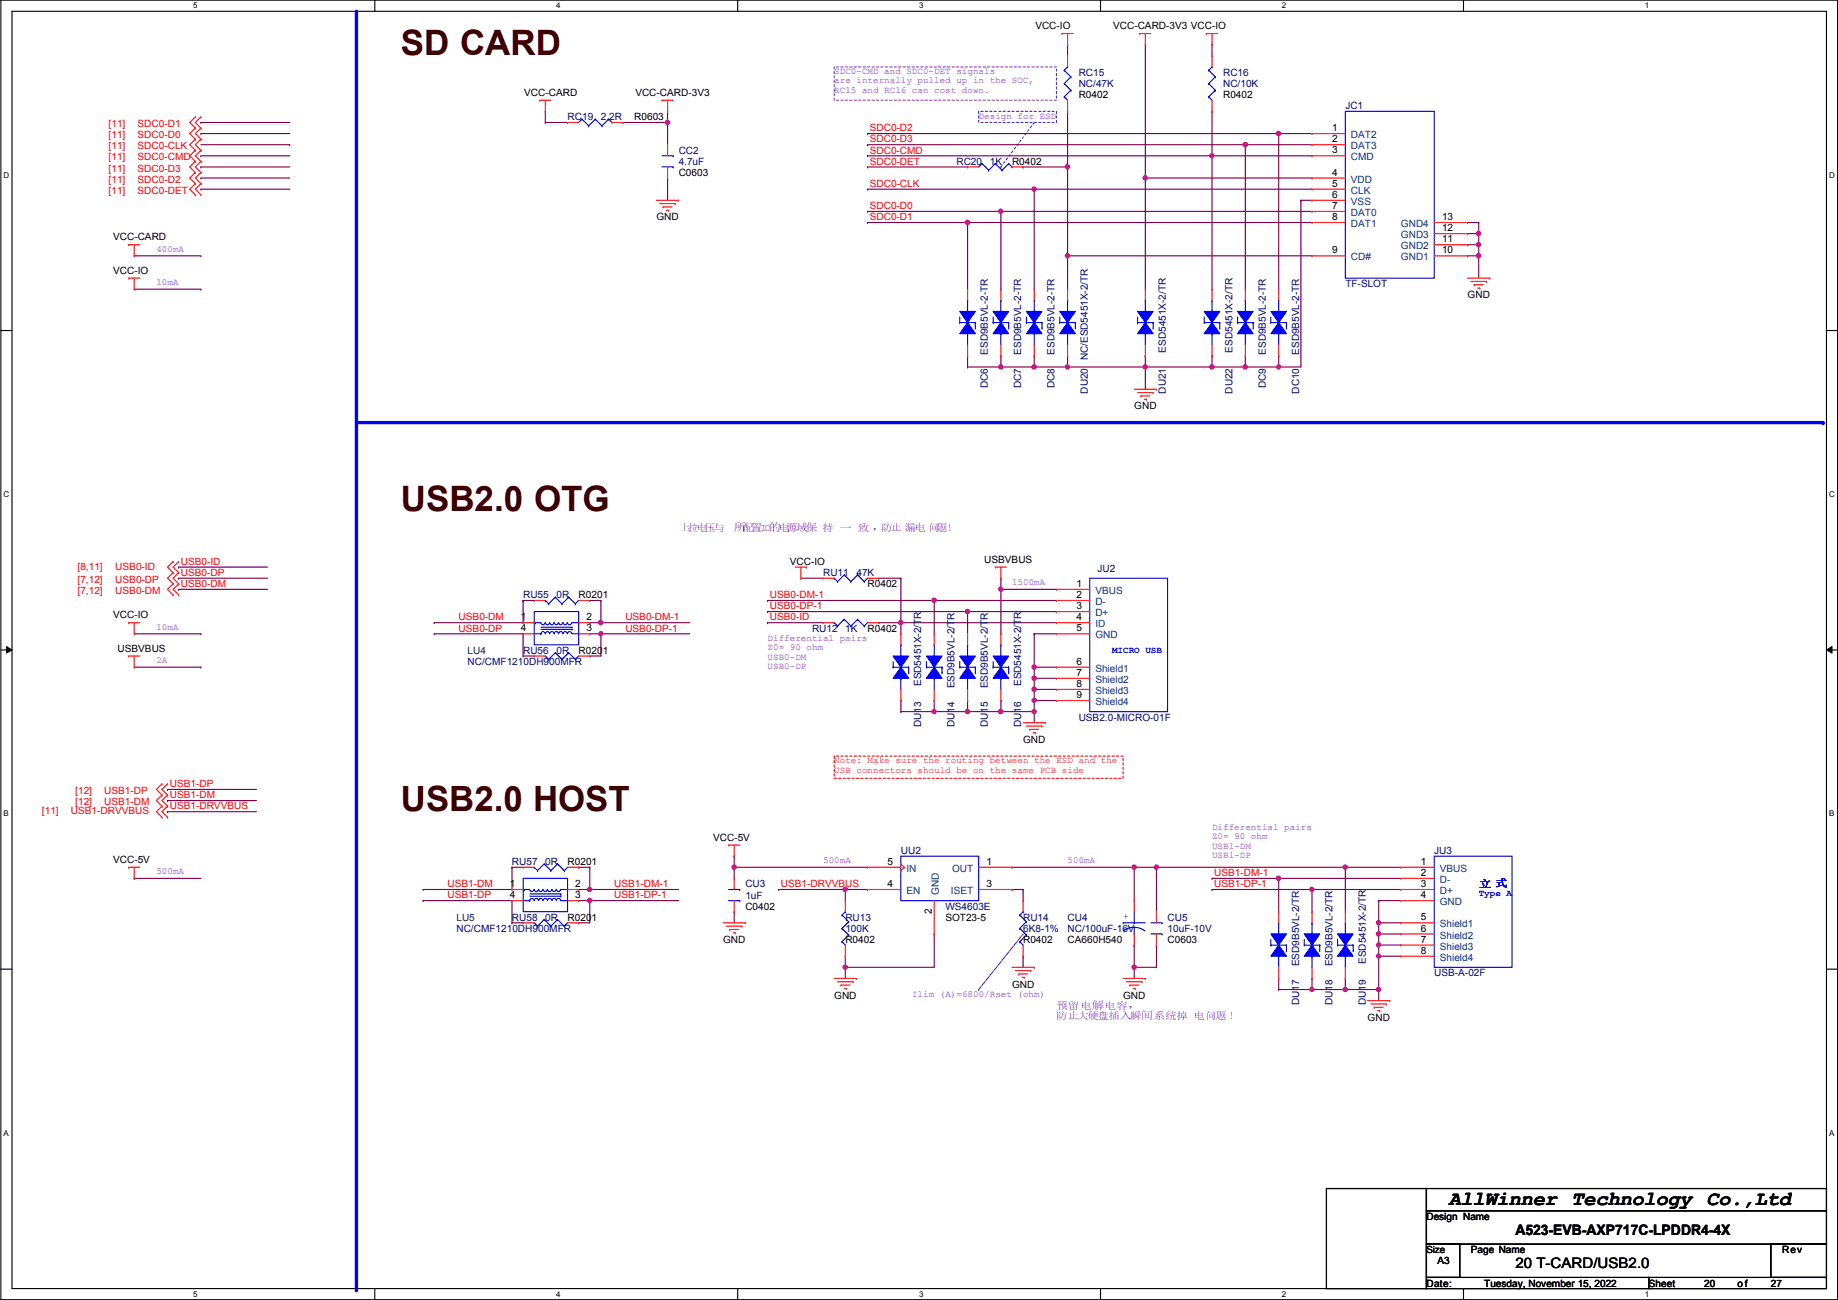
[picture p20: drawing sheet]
<svg xmlns="http://www.w3.org/2000/svg" width="420mm" height="297mm" viewBox="0 0 420 297" stroke-linecap="round" stroke-linejoin="round" font-family="sans-serif">
<defs><g id="words">
<g font-size="8" fill="#400000">
<text x="91.6" y="12.6">SD CARD</text>
<text x="91.6" y="116.7">USB2.0 OTG</text>
<text x="91.6" y="185.2">USB2.0 HOST</text>
</g>
<text font-size="4.6" x="331.2" y="275.4">AllWinner Technology Co.,Ltd</text>
<g font-size="3.3">
<text x="346.4" y="282.3">A523-EVB-AXP717C-LPDDR4-4X</text>
<text x="346.4" y="289.8">20 T-CARD/USB2.0</text>
</g>
<g font-size="2.3">
<text x="236.7" y="6.7">VCC-IO</text>
<text x="254.5" y="6.7">VCC-CARD-3V3 VCC-IO</text>
<text x="119.8" y="21.9">VCC-CARD</text>
<text x="145.2" y="21.9">VCC-CARD-3V3</text>
<text x="246.6" y="22.4">R0402</text>
<text x="279.6" y="22.4">R0402</text>
<text x="145" y="27.5">R0603</text>
<text x="304.5" y="30">1</text>
<text x="304.5" y="32.5">2</text>
<text x="304.5" y="35.1">3</text>
<text x="155.1" y="40.2">C0603</text>
<text x="231.3" y="37.7">R0402</text>
<text x="304.5" y="40.1">4</text>
<text x="304.5" y="42.7">5</text>
<text x="304.5" y="45.2">6</text>
<text x="304.5" y="47.8">7</text>
<text x="150.1" y="50.4">GND</text>
<text x="304.5" y="50.3">8</text>
<text x="329.6" y="52.8">12</text>
<text x="329.6" y="50.3">13</text>
<text x="25.9" y="54.9">VCC-CARD</text>
<text x="304.5" y="57.9">9</text>
<text x="329.6" y="57.9">10</text>
<text x="329.6" y="55.4">11</text>
<text x="25.9" y="62.6">VCC-IO</text>
<text x="335.5" y="68.2">GND</text>
<text x="259.3" y="93.6">GND</text>
<text x="180.5" y="129.1">VCC-IO</text>
<text x="225" y="128.6">USBVBUS</text>
<text x="132.3" y="136.7">R0201</text>
<text x="198.3" y="134.2">R0402</text>
<text x="246.1" y="134.1">1</text>
<text x="246.1" y="136.7">2</text>
<text x="25.9" y="141.3">VCC-IO</text>
<text x="119.1" y="141.7">1</text>
<text x="134.1" y="141.7">2</text>
<text x="246.1" y="139.2">3</text>
<text x="246.1" y="141.7">4</text>
<text x="26.9" y="148.9">USBVBUS</text>
<text x="119.1" y="144.3">4</text>
<text x="132.3" y="149.4">R0201</text>
<text x="134.1" y="144.3">3</text>
<text x="198.3" y="144.4">R0402</text>
<text x="246.1" y="144.3">5</text>
<text x="246.1" y="151.9">6</text>
<text x="246.1" y="154.4">7</text>
<text x="246.1" y="157">8</text>
<text x="246.1" y="159.5">9</text>
<text x="233.9" y="169.8">GND</text>
<text x="25.9" y="197.2">VCC-5V</text>
<text x="129.7" y="197.7">R0201</text>
<text x="163" y="192.1">VCC-5V</text>
<text x="202.9" y="197.6">5</text>
<text x="225.5" y="197.6">1</text>
<text x="324.8" y="197.6">1</text>
<text x="116.5" y="202.7">1</text>
<text x="131.5" y="202.7">2</text>
<text x="202.9" y="202.7">4</text>
<text x="225.5" y="202.7">3</text>
<text x="324.8" y="200.2">2</text>
<text x="324.8" y="202.7">3</text>
<text x="116.5" y="205.2">4</text>
<text x="131.5" y="205.2">3</text>
<text x="170.4" y="207.9">C0402</text>
<text x="213" y="208.8" transform="rotate(-90 213 208.8)">2</text>
<text x="324.8" y="205.2">4</text>
<text x="129.7" y="210.4">R0201</text>
<text x="165.3" y="215.5">GND</text>
<text x="193.2" y="215.5">R0402</text>
<text x="216.1" y="210.4">SOT23-5</text>
<text x="233.9" y="215.5">R0402</text>
<text x="244" y="215.5">CA660H540</text>
<text x="266.9" y="215.5">C0603</text>
<text x="324.8" y="210.3">5</text>
<text x="324.8" y="212.9">6</text>
<text x="324.8" y="215.4">7</text>
<text x="324.8" y="217.9">8</text>
<text x="231.3" y="225.6">GND</text>
<text x="190.7" y="228.2">GND</text>
<text x="256.7" y="228.2">GND</text>
<text x="312.6" y="233.3">GND</text>
<text x="326.1" y="278.7">Design Name</text>
<text x="336.2" y="286.3">Page Name</text>
<text x="407.4" y="286.3">Rev</text>
<text x="326.1" y="294">Date:</text>
<text x="328.6" y="288.9">A3</text>
<text x="339.3" y="294">Tuesday, November 15, 2022</text>
<text x="376.9" y="294">Sheet</text>
<text x="389.6" y="294">20</text>
<text x="397.2" y="294">of</text>
<text x="404.8" y="294">27</text>
</g>
<g font-size="2.3" fill="#000080">
<text x="246.6" y="17.4">RC15</text>
<text x="279.6" y="17.4">RC16</text>
<text x="246.6" y="19.9">NC/47K</text>
<text x="279.6" y="19.9">NC/10K</text>
<text x="129.7" y="27.5">RC19</text>
<text x="137.4" y="27.5">2.2R</text>
<text x="307.5" y="25">JC1</text>
<text x="155.1" y="35.1">CC2</text>
<text x="155.1" y="37.7">4.7uF</text>
<text x="218.6" y="37.7">RC20</text>
<text x="226.3" y="37.7">1K</text>
<text x="307.5" y="65.6">TF-SLOT</text>
<text x="225.8" y="81.1" transform="rotate(-90 225.8 81.1)">ESD9B5VL-2-TR</text>
<text x="233.5" y="81.1" transform="rotate(-90 233.5 81.1)">ESD9B5VL-2-TR</text>
<text x="241.1" y="81.1" transform="rotate(-90 241.1 81.1)">ESD9B5VL-2-TR</text>
<text x="248.7" y="82.3" transform="rotate(-90 248.7 82.3)">NC/ESD5451X-2/TR</text>
<text x="266.5" y="80.6" transform="rotate(-90 266.5 80.6)">ESD5451X-2/TR</text>
<text x="281.7" y="80.6" transform="rotate(-90 281.7 80.6)">ESD5451X-2/TR</text>
<text x="289.3" y="81.1" transform="rotate(-90 289.3 81.1)">ESD9B5VL-2-TR</text>
<text x="297" y="81.1" transform="rotate(-90 297 81.1)">ESD9B5VL-2-TR</text>
<text x="225.8" y="88.7" transform="rotate(-90 225.8 88.7)">DC6</text>
<text x="233.5" y="88.7" transform="rotate(-90 233.5 88.7)">DC7</text>
<text x="241.1" y="88.7" transform="rotate(-90 241.1 88.7)">DC8</text>
<text x="248.7" y="90" transform="rotate(-90 248.7 90)">DU20</text>
<text x="266.5" y="90" transform="rotate(-90 266.5 90)">DU21</text>
<text x="281.7" y="90" transform="rotate(-90 281.7 90)">DU22</text>
<text x="289.3" y="88.7" transform="rotate(-90 289.3 88.7)">DC9</text>
<text x="297" y="90" transform="rotate(-90 297 90)">DC10</text>
<text x="188.2" y="131.7">RU11</text>
<text x="195.8" y="131.7">47K</text>
<text x="250.9" y="130.6">JU2</text>
<text x="119.6" y="136.7">RU55</text>
<text x="127.2" y="136.7">0R</text>
<text x="119.6" y="149.4">RU56</text>
<text x="127.2" y="149.4">0R</text>
<text x="185.6" y="144.4">RU12</text>
<text x="193.2" y="144.4">1K</text>
<text x="106.9" y="152">NC/CMF1210DH900MFR</text>
<text x="210.6" y="156.8" transform="rotate(-90 210.6 156.8)">ESD5451X-2/TR</text>
<text x="218.2" y="157.3" transform="rotate(-90 218.2 157.3)">ESD9B5VL-2/TR</text>
<text x="225.8" y="157.3" transform="rotate(-90 225.8 157.3)">ESD9B5VL-2/TR</text>
<text x="233.5" y="156.8" transform="rotate(-90 233.5 156.8)">ESD5451X-2/TR</text>
<text x="210.6" y="166.2" transform="rotate(-90 210.6 166.2)">DU13</text>
<text x="218.2" y="166.2" transform="rotate(-90 218.2 166.2)">DU14</text>
<text x="225.8" y="166.2" transform="rotate(-90 225.8 166.2)">DU15</text>
<text x="233.5" y="166.2" transform="rotate(-90 233.5 166.2)">DU16</text>
<text x="246.6" y="164.7">USB2.0-MICRO-01F</text>
<text x="117" y="197.7">RU57</text>
<text x="124.7" y="197.7">0R</text>
<text x="205.9" y="195.2">UU2</text>
<text x="327.9" y="195.2">JU3</text>
<text x="170.4" y="202.8">CU3</text>
<text x="170.4" y="205.3">1uF</text>
<text x="216.1" y="207.9">WS4603E</text>
<text x="104.3" y="212.9">NC/CMF1210DH900MFR</text>
<text x="117" y="210.4">RU58</text>
<text x="124.7" y="210.4">0R</text>
<text x="193.2" y="210.4">RU13</text>
<text x="193.2" y="212.9">100K</text>
<text x="233.9" y="210.4">RU14</text>
<text x="233.9" y="212.9">6K8-1%</text>
<text x="244" y="210.4">CU4</text>
<text x="244" y="212.9">NC/100uF-16V</text>
<text x="266.9" y="210.4">CU5</text>
<text x="266.9" y="212.9">10uF-10V</text>
<text x="297" y="220.8" transform="rotate(-90 297 220.8)">ESD9B5VL-2/TR</text>
<text x="304.6" y="220.8" transform="rotate(-90 304.6 220.8)">ESD9B5VL-2/TR</text>
<text x="312.2" y="220.3" transform="rotate(-90 312.2 220.3)">ESD5451X-2/TR</text>
<text x="327.9" y="223.1">USB-A-02F</text>
<text x="297" y="229.7" transform="rotate(-90 297 229.7)">DU17</text>
<text x="304.6" y="229.7" transform="rotate(-90 304.6 229.7)">DU18</text>
<text x="312.2" y="229.7" transform="rotate(-90 312.2 229.7)">DU19</text>
</g>
<g font-size="2.3" fill="#f00">
<text x="24.8" y="29">[11]</text>
<text x="31.4" y="29">SDC0-D1</text>
<text x="24.8" y="34.1">[11]</text>
<text x="24.8" y="31.6">[11]</text>
<text x="31.4" y="34.1">SDC0-CLK</text>
<text x="31.4" y="31.6">SDC0-D0</text>
<text x="198.8" y="32.6">SDC0-D3</text>
<text x="198.8" y="35.1">SDC0-CMD</text>
<text x="198.8" y="30">SDC0-D2</text>
<text x="24.8" y="36.7">[11]</text>
<text x="24.8" y="41.7">[11]</text>
<text x="24.8" y="39.2">[11]</text>
<text x="31.4" y="36.7">SDC0-CMD</text>
<text x="31.4" y="41.7">SDC0-D2</text>
<text x="31.4" y="39.2">SDC0-D3</text>
<text x="198.8" y="37.6">SDC0-DET</text>
<text x="24.8" y="44.3">[11]</text>
<text x="31.4" y="44.3">SDC0-DET</text>
<text x="198.8" y="42.7">SDC0-CLK</text>
<text x="198.8" y="47.8">SDC0-D0</text>
<text x="198.8" y="50.3">SDC0-D1</text>
<text x="17.7" y="130.1">[8,11]</text>
<text x="26.4" y="130.1">USB0-ID</text>
<text x="41.3" y="131.6">USB0-DP</text>
<text x="41.3" y="129.1">USB0-ID</text>
<text x="17.7" y="135.7">[7,12]</text>
<text x="17.7" y="133.2">[7,12]</text>
<text x="26.4" y="135.7">USB0-DM</text>
<text x="26.4" y="133.2">USB0-DP</text>
<text x="41.3" y="134.2">USB0-DM</text>
<text x="176" y="136.7">USB0-DM-1</text>
<text x="104.8" y="141.8">USB0-DM</text>
<text x="142.9" y="141.8">USB0-DM-1</text>
<text x="176" y="139.2">USB0-DP-1</text>
<text x="176" y="141.8">USB0-ID</text>
<text x="104.8" y="144.3">USB0-DP</text>
<text x="142.9" y="144.3">USB0-DP-1</text>
<text x="38.8" y="179.9">USB1-DP</text>
<text x="17.2" y="184">[12]</text>
<text x="17.2" y="181.4">[12]</text>
<text x="23.8" y="184">USB1-DM</text>
<text x="23.8" y="181.4">USB1-DP</text>
<text x="38.8" y="182.4">USB1-DM</text>
<text x="38.8" y="185">USB1-DRVVBUS</text>
<text x="9.6" y="186">[11]</text>
<text x="16.2" y="186">USB1-DRVVBUS</text>
<text x="102.3" y="202.7">USB1-DM</text>
<text x="140.4" y="202.7">USB1-DM-1</text>
<text x="178.5" y="202.7">USB1-DRVVBUS</text>
<text x="277.6" y="200.2">USB1-DM-1</text>
<text x="277.6" y="202.7">USB1-DP-1</text>
<text x="102.3" y="205.3">USB1-DP</text>
<text x="140.4" y="205.3">USB1-DP-1</text>
</g>
<g font-size="2.3" fill="#004080">
<text x="308.8" y="34.1">DAT3</text>
<text x="308.8" y="31.6">DAT2</text>
<text x="308.8" y="36.7">CMD</text>
<text x="308.8" y="41.7">VDD</text>
<text x="308.8" y="44.3">CLK</text>
<text x="308.8" y="46.8">VSS</text>
<text x="308.8" y="49.4">DAT0</text>
<text x="308.8" y="51.9">DAT1</text>
<text x="320.2" y="51.9">GND4</text>
<text x="308.8" y="59.5">CD#</text>
<text x="320.2" y="59.5">GND1</text>
<text x="320.2" y="57">GND2</text>
<text x="320.2" y="54.4">GND3</text>
<text x="250.4" y="135.7">VBUS</text>
<text x="250.4" y="138.3">D-</text>
<text x="250.4" y="140.8">D+</text>
<text x="250.4" y="143.3">ID</text>
<text x="250.4" y="145.9">GND</text>
<text x="250.4" y="153.5">Shield1</text>
<text x="250.4" y="156">Shield2</text>
<text x="250.4" y="158.6">Shield3</text>
<text x="250.4" y="161.1">Shield4</text>
<text x="207.2" y="199.2">IN</text>
<text x="217.6" y="199.2">OUT</text>
<text x="329.1" y="199.2">VBUS</text>
<text x="329.1" y="201.8">D-</text>
<text x="207.2" y="204.3">EN</text>
<text x="214.6" y="204.5" transform="rotate(-90 214.6 204.5)">GND</text>
<text x="217.4" y="204.3">ISET</text>
<text x="329.1" y="204.3">D+</text>
<text x="329.1" y="206.8">GND</text>
<text x="329.1" y="211.9">Shield1</text>
<text x="329.1" y="214.5">Shield2</text>
<text x="329.1" y="217">Shield3</text>
<text x="329.1" y="219.5">Shield4</text>
</g>
<g font-size="2.3" fill="#8000ff">
<text x="155.1" y="121.3">上上预上上</text>
<text x="167.7" y="121.3">上上上IO选预的的的 的 的 的 ，防防 防预 防防！</text>
<text x="241.5" y="230.5">预预预预预预，</text>
<text x="241.5" y="232.8">防防防防防防防防防防防防 预防防！</text>
</g>
<g font-size="2.3" fill="#004040">
<text x="106.9" y="149.4">LU4</text>
<text x="104.3" y="210.4">LU5</text>
</g>
<text font-size="2.3" fill="#00f" x="338" y="202.6">立 立</text>
<text font-size="2.2" x="326.1" y="286.3">Size</text>
<g font-size="2.1" fill="#8000ff">
<text x="190.7" y="16.9">SDC0-CMD and SDC0-DET signals</text>
<text x="190.7" y="19">are internally pulled up in the SOC,</text>
<text x="190.7" y="21.2">RC15 and RC16 can cost down.</text>
<text x="223.7" y="27.1">Design for ESD</text>
<text x="35.8" y="57.6">400mA</text>
<text x="35.8" y="65.2">10mA</text>
<text x="231.3" y="133.8">1500mA</text>
<text x="35.8" y="143.9">10mA</text>
<text x="175.5" y="146.5">Differential pairs</text>
<text x="175.5" y="148.6">Z0= 90 ohm</text>
<text x="35.8" y="151.6">2A</text>
<text x="175.5" y="150.7">USB0-DM</text>
<text x="175.5" y="152.8">USB0-DP</text>
<text x="277.1" y="189.7">Differential pairs</text>
<text x="277.1" y="191.8">Z0= 90 ohm</text>
<text x="188.2" y="197.3">500mA</text>
<text x="244" y="197.3">500mA</text>
<text x="277.1" y="193.9">USB1-DM</text>
<text x="277.1" y="196">USB1-DP</text>
<text x="35.8" y="199.8">500mA</text>
<text x="208.5" y="227.8">Ilim (A)=6800/Rset (ohm)</text>
</g>
<g font-size="2.1" fill="#00f">
<text x="254.2" y="149.1">MICRO USB</text>
<text x="256.7" y="210">+</text>
<text x="338" y="204.7">Type A</text>
</g>
<g font-size="2.1" fill="#f00">
<text x="190.7" y="174.4">Note: Make sure the routing between the ESD and the</text>
<text x="190.7" y="176.5">USB connectors should be on the same PCB side</text>
</g>
<g font-size="1.8">
<text x="44.2" y="1.9">5</text>
<text x="127.1" y="1.9">4</text>
<text x="210.1" y="1.9">3</text>
<text x="293" y="1.9">2</text>
<text x="376" y="1.9">1</text>
<text x=".8" y="40.6">D</text>
<text x="418.2" y="40.6">D</text>
<text x=".8" y="113.6">C</text>
<text x="418.2" y="113.6">C</text>
<text x=".8" y="186.6">B</text>
<text x="418.2" y="186.6">B</text>
<text x=".8" y="259.5">A</text>
<text x="418.2" y="259.5">A</text>
<text x="44.2" y="296.3">5</text>
<text x="127.1" y="296.3">4</text>
<text x="210.1" y="296.3">3</text>
<text x="293" y="296.3">2</text>
<text x="376" y="296.3">1</text>
</g>
</g></defs>
<path d="M.2 0h419.9v297h-419.9zM2.7 2.6h414.8v291.8h-414.8z" fill="none" stroke="#000" stroke-width=".25"/>
<g fill="#fff">
<path d="M44.2 .3h1v2h-1z"/>
<path d="M44.2 294.7h1v2h-1z"/>
</g>
<path d="M85.7 0v2.6M85.7 294.4v2.6" fill="none" stroke="#000" stroke-width=".25"/>
<g fill="#fff">
<path d="M127.1 .3h1v2h-1z"/>
<path d="M127.1 294.7h1v2h-1z"/>
</g>
<path d="M168.6 0v2.6M168.6 294.4v2.6" fill="none" stroke="#000" stroke-width=".25"/>
<g fill="#fff">
<path d="M210.1 .3h1v2h-1z"/>
<path d="M210.1 294.7h1v2h-1z"/>
</g>
<path d="M251.6 0v2.6M251.6 294.4v2.6" fill="none" stroke="#000" stroke-width=".25"/>
<g fill="#fff">
<path d="M293 .3h1v2h-1z"/>
<path d="M293 294.7h1v2h-1z"/>
</g>
<path d="M334.5 0v2.6M334.5 294.4v2.6" fill="none" stroke="#000" stroke-width=".25"/>
<g fill="#fff">
<path d="M376 .3h1v2h-1z"/>
<path d="M376 294.7h1v2h-1z"/>
<path d="M.8 39h1.3v2h-1.3z"/>
<path d="M418.2 39h1.2v2h-1.2z"/>
<path d="M.8 112h1.3v2h-1.3z"/>
<path d="M418.2 112h1.2v2h-1.2z"/>
</g>
<path d="M.2 75.5h2.5M417.5 75.5h2.6" fill="none" stroke="#000" stroke-width=".25"/>
<g fill="#fff">
<path d="M.8 185h1.2v1.9h-1.2z"/>
<path d="M418.2 185h1.1v1.9h-1.1z"/>
</g>
<path d="M.2 148.5h2.5M417.5 148.5h2.6" fill="none" stroke="#000" stroke-width=".25"/>
<path d="M1.5 147.7l1.2 .8-1.2 .7zM417.5 148.5l1.3-.8v1.5z" fill="#000"/>
<path d="M1.5 147.7l1.2 .8-1.2 .7zM417.5 148.5l1.3-.8v1.5z" fill="none" stroke="#000" stroke-width=".23"/>
<g fill="#fff">
<path d="M.8 257.9h1.2v2h-1.2z"/>
<path d="M418.2 257.9h1.1v2h-1.1z"/>
</g>
<path d="M.2 221.4h2.5M417.5 221.4h2.6" fill="none" stroke="#000" stroke-width=".25"/>
<path d="M81.5 2.6v292.1" fill="none" stroke="#00f" stroke-width=".76"/>
<circle cx="81.5" cy="294.7" r=".38" fill="#00f"/>
<path d="M81.5 96.6h335.3" fill="none" stroke="#00f" stroke-width=".76"/>
<circle cx="416.8" cy="96.6" r=".38" fill="#00f"/>
<path d="M233.9 213.4l-10.2 12.7M223.7 226.1h.1" fill="none" stroke="#8000ff" stroke-width=".25"/>
<path d="M190.7 172.8h66v5h-66z" fill="none" stroke="#f00" stroke-width=".25" stroke-dasharray=".5 .5"/>
<path d="M190.7 15.3h50.8v7.6h-50.8zM223.7 25.4h17.8v2.6h-17.8zM228.8 38.1h.1M236.4 28l-7.6 10.1" fill="none" stroke="#8000ff" stroke-width=".25" stroke-dasharray=".5 .5"/>
<g fill="none" stroke="#800040" stroke-width=".25">
<path d="M45.9 35.6h.1M45.9 28h.1M45.9 38.1h.1M45.9 30.5h.1M45.9 33.1h20.3M45.9 35.6h20.3M45.9 28h20.3M45.9 38.1h20.3M45.9 30.5h20.3M66.2 33.1h.1M30.7 58.5h15.2M45.9 40.7h.1"/>
<path d="M45.9 43.2h.1M45.9 58.5h.1M45.9 40.7h20.3M45.9 43.2h20.3M30.7 66.1h15.2M45.9 66.1h.1M40.8 134.7h.1M40.8 132.1h.1M40.8 129.6h.1M40.8 134.7h20.4M40.8 132.1h20.4M40.8 129.6h20.4"/>
<path d="M236.4 144.8h.1M236.4 144.8v7.6M38.3 182.9h.1M38.3 180.4h.1M38.3 182.9h20.3M38.3 180.4h20.3M259.3 198.2h.1M259.3 198.2v7.6M259.3 198.2h5.1M167.8 208.3h.1M167.8 208.3v2.6M259.3 215.9h.1"/>
<path d="M259.3 215.9v5.1"/>
</g>
<circle cx="236.4" cy="152.4" r=".49" fill="#f0f"/>
<circle cx="236.4" cy="152.4" r=".49" fill="none" stroke="#f0f" stroke-width=".25"/>
<path d="M236.4 157.5h.1M236.4 157.5h5.1" fill="none" stroke="#800040" stroke-width=".25"/>
<circle cx="236.4" cy="157.5" r=".49" fill="#f0f"/>
<circle cx="236.4" cy="157.5" r=".49" fill="none" stroke="#f0f" stroke-width=".25"/>
<path d="M236.4 155h.1M236.4 155v2.5M236.4 155h5.1" fill="none" stroke="#800040" stroke-width=".25"/>
<circle cx="236.4" cy="155" r=".49" fill="#f0f"/>
<circle cx="236.4" cy="155" r=".49" fill="none" stroke="#f0f" stroke-width=".25"/>
<path d="M236.4 152.4h.1M236.4 144.8h.1M236.4 152.4v2.6M236.4 152.4h5.1M236.4 144.8h5.1M236.4 162.6h.1M236.4 162.6v2.5" fill="none" stroke="#800040" stroke-width=".25"/>
<circle cx="236.4" cy="162.6" r=".49" fill="#f0f"/>
<circle cx="236.4" cy="162.6" r=".49" fill="none" stroke="#f0f" stroke-width=".25"/>
<path d="M228.8 162.6h.1M228.8 162.6h7.6" fill="none" stroke="#800040" stroke-width=".25"/>
<circle cx="228.8" cy="162.6" r=".49" fill="#f0f"/>
<circle cx="228.8" cy="162.6" r=".49" fill="none" stroke="#f0f" stroke-width=".25"/>
<path d="M228.8 134.7h.1M228.8 134.7v10.1M228.8 134.7h12.7M228.8 160.1h.1M228.8 160.1v2.5M236.4 160.1h.1M236.4 160.1v2.5M236.4 160.1h5.1" fill="none" stroke="#800040" stroke-width=".25"/>
<circle cx="236.4" cy="160" r=".49" fill="#f0f"/>
<circle cx="236.4" cy="160" r=".49" fill="none" stroke="#f0f" stroke-width=".25"/>
<path d="M213.6 137.2h.1M213.6 137.2v7.6M213.6 137.2h27.9M205.9 142.3h.1M205.9 142.3v2.5M205.9 142.3h35.6M236.4 157.5h.1M236.4 157.5v2.6M221.2 160.1h.1M221.2 160.1v2.5" fill="none" stroke="#800040" stroke-width=".25"/>
<circle cx="205.9" cy="142.3" r=".49" fill="#f0f"/>
<circle cx="205.9" cy="142.3" r=".49" fill="none" stroke="#f0f" stroke-width=".25"/>
<path d="M221.2 139.7h.1M221.2 139.7v5.1M221.2 139.7h20.3M205.9 160.1h.1M205.9 160.1v2.5M213.6 162.6h.1M213.6 160.1h.1M213.6 162.6h15.2M213.6 160.1v2.5M221.2 162.6h.1" fill="none" stroke="#800040" stroke-width=".25"/>
<circle cx="221.2" cy="162.6" r=".49" fill="#f0f"/>
<circle cx="221.2" cy="162.6" r=".49" fill="none" stroke="#f0f" stroke-width=".25"/>
<path d="M175.5 137.2h.1M175.5 137.2h38.1" fill="none" stroke="#800040" stroke-width=".25"/>
<circle cx="213.5" cy="137.2" r=".49" fill="#f0f"/>
<circle cx="213.5" cy="137.2" r=".49" fill="none" stroke="#f0f" stroke-width=".25"/>
<path d="M205.9 162.6h.1M205.9 162.6h7.7" fill="none" stroke="#800040" stroke-width=".25"/>
<circle cx="213.5" cy="162.6" r=".49" fill="#f0f"/>
<circle cx="213.5" cy="162.6" r=".49" fill="none" stroke="#f0f" stroke-width=".25"/>
<path d="M175.5 139.7h.1M175.5 139.7h45.7M200.9 142.3h.1M200.9 142.3h5" fill="none" stroke="#800040" stroke-width=".25"/>
<circle cx="221.2" cy="139.7" r=".49" fill="#f0f"/>
<circle cx="221.2" cy="139.7" r=".49" fill="none" stroke="#f0f" stroke-width=".25"/>
<path d="M228.8 132.1h.1M228.8 132.1v2.6M175.5 142.3h.1M175.5 142.3h12.7" fill="none" stroke="#800040" stroke-width=".25"/>
<circle cx="228.8" cy="134.6" r=".49" fill="#f0f"/>
<circle cx="228.8" cy="134.6" r=".49" fill="none" stroke="#f0f" stroke-width=".25"/>
<path d="M183.1 132.1h.1M183.1 132.1h5.1M200.9 132.1h.1M200.9 132.1h5M205.9 132.1h.1M205.9 132.1v10.2M167.8 198.2h.1M167.8 198.2h30.5M193.2 203.2h.1M193.2 203.2v2.6M193.2 203.2h5.1" fill="none" stroke="#800040" stroke-width=".25"/>
<circle cx="167.8" cy="198.1" r=".49" fill="#f0f"/>
<circle cx="167.8" cy="198.1" r=".49" fill="none" stroke="#f0f" stroke-width=".25"/>
<path d="M167.8 198.2h.1M167.8 198.2v2.5M178 203.2h.1M178 203.2h15.2" fill="none" stroke="#800040" stroke-width=".25"/>
<circle cx="193.2" cy="203.2" r=".49" fill="#f0f"/>
<circle cx="193.2" cy="203.2" r=".49" fill="none" stroke="#f0f" stroke-width=".25"/>
<path d="M193.2 218.5h.1M193.2 218.5v2.5M193.2 221h.1M193.2 221h20.4" fill="none" stroke="#800040" stroke-width=".25"/>
<circle cx="193.2" cy="221" r=".49" fill="#f0f"/>
<circle cx="193.2" cy="221" r=".49" fill="none" stroke="#f0f" stroke-width=".25"/>
<path d="M167.8 195.6h.1M167.8 195.6v2.6M213.6 213.4h.1M213.6 213.4v7.6M315.2 210.9h.1M315.2 210.9h5M193.2 221h.1M193.2 221v2.6" fill="none" stroke="#800040" stroke-width=".25"/>
<circle cx="315.1" cy="210.8" r=".49" fill="#f0f"/>
<circle cx="315.1" cy="210.8" r=".49" fill="none" stroke="#f0f" stroke-width=".25"/>
<path d="M315.2 215.9h.1M315.2 215.9h5" fill="none" stroke="#800040" stroke-width=".25"/>
<circle cx="315.1" cy="215.9" r=".49" fill="#f0f"/>
<circle cx="315.1" cy="215.9" r=".49" fill="none" stroke="#f0f" stroke-width=".25"/>
<path d="M315.2 213.4h.1M315.2 213.4v2.5M315.2 213.4h5" fill="none" stroke="#800040" stroke-width=".25"/>
<circle cx="315.1" cy="213.4" r=".49" fill="#f0f"/>
<circle cx="315.1" cy="213.4" r=".49" fill="none" stroke="#f0f" stroke-width=".25"/>
<path d="M315.2 210.9h.1M315.2 210.9v2.5M307.5 223.6h.1M307.5 223.6v2.5" fill="none" stroke="#800040" stroke-width=".25"/>
<circle cx="307.5" cy="226.1" r=".49" fill="#f0f"/>
<circle cx="307.5" cy="226.1" r=".49" fill="none" stroke="#f0f" stroke-width=".25"/>
<path d="M307.5 198.2h.1M307.5 198.2v10.1M307.5 198.2h12.7" fill="none" stroke="#800040" stroke-width=".25"/>
<circle cx="307.5" cy="198.1" r=".49" fill="#f0f"/>
<circle cx="307.5" cy="198.1" r=".49" fill="none" stroke="#f0f" stroke-width=".25"/>
<path d="M315.2 205.8h.1M315.2 218.5h.1M315.2 205.8h5M315.2 205.8v5.1M315.2 218.5v7.6" fill="none" stroke="#800040" stroke-width=".25"/>
<circle cx="315.1" cy="226.1" r=".49" fill="#f0f"/>
<circle cx="315.1" cy="226.1" r=".49" fill="none" stroke="#f0f" stroke-width=".25"/>
<circle cx="315.1" cy="218.5" r=".49" fill="#f0f"/>
<circle cx="315.1" cy="218.5" r=".49" fill="none" stroke="#f0f" stroke-width=".25"/>
<path d="M299.9 203.2h.1M299.9 203.2h20.3M315.2 218.5h.1M315.2 215.9h.1M315.2 218.5h5M315.2 215.9v2.6" fill="none" stroke="#800040" stroke-width=".25"/>
<circle cx="299.9" cy="203.2" r=".49" fill="#f0f"/>
<circle cx="299.9" cy="203.2" r=".49" fill="none" stroke="#f0f" stroke-width=".25"/>
<path d="M292.3 200.7h.1M292.3 200.7v7.6M292.3 200.7h27.9" fill="none" stroke="#800040" stroke-width=".25"/>
<circle cx="292.3" cy="200.7" r=".49" fill="#f0f"/>
<circle cx="292.3" cy="200.7" r=".49" fill="none" stroke="#f0f" stroke-width=".25"/>
<path d="M292.3 223.6h.1M292.3 223.6v2.5M299.9 226.1h.1M299.9 223.6h.1M299.9 226.1h15.3M299.9 223.6v2.5M307.5 226.1h.1M315.2 226.1h.1M315.2 226.1v2.5" fill="none" stroke="#800040" stroke-width=".25"/>
<circle cx="299.9" cy="226.1" r=".49" fill="#f0f"/>
<circle cx="299.9" cy="226.1" r=".49" fill="none" stroke="#f0f" stroke-width=".25"/>
<path d="M264.4 198.2h.1M264.4 198.2h43.1M277.1 200.7h.1M277.1 200.7h15.2M299.9 203.2h.1M299.9 203.2v5.1" fill="none" stroke="#800040" stroke-width=".25"/>
<circle cx="264.3" cy="198.1" r=".49" fill="#f0f"/>
<circle cx="264.3" cy="198.1" r=".49" fill="none" stroke="#f0f" stroke-width=".25"/>
<path d="M264.4 215.9h.1M264.4 215.9v5.1h-5.1M277.1 203.2h.1M277.1 203.2h22.8M259.3 221h.1M259.3 221v2.6M292.3 226.1h.1M292.3 226.1h7.6" fill="none" stroke="#800040" stroke-width=".25"/>
<circle cx="259.3" cy="221" r=".49" fill="#f0f"/>
<circle cx="259.3" cy="221" r=".49" fill="none" stroke="#f0f" stroke-width=".25"/>
<path d="M231.3 198.2h.1M231.3 198.2h28M233.9 203.2h.1M233.9 203.2v2.6" fill="none" stroke="#800040" stroke-width=".25"/>
<circle cx="259.3" cy="198.1" r=".49" fill="#f0f"/>
<circle cx="259.3" cy="198.1" r=".49" fill="none" stroke="#f0f" stroke-width=".25"/>
<path d="M198.3 33.1h.1M198.3 33.1h86.4M264.4 198.2h.1M264.4 198.2v10.1M231.3 203.2h.1M231.3 203.2h2.6M233.9 218.5h.1M233.9 218.5v2.5" fill="none" stroke="#800040" stroke-width=".25"/>
<circle cx="284.7" cy="33" r=".49" fill="#f0f"/>
<circle cx="284.7" cy="33" r=".49" fill="none" stroke="#f0f" stroke-width=".25"/>
<path d="M198.3 43.2h.1M198.3 43.2h38.1" fill="none" stroke="#800040" stroke-width=".25"/>
<circle cx="236.4" cy="43.2" r=".49" fill="#f0f"/>
<circle cx="236.4" cy="43.2" r=".49" fill="none" stroke="#f0f" stroke-width=".25"/>
<path d="M198.3 35.6h.1M198.3 35.6h78.8" fill="none" stroke="#800040" stroke-width=".25"/>
<circle cx="277" cy="35.6" r=".49" fill="#f0f"/>
<circle cx="277" cy="35.6" r=".49" fill="none" stroke="#f0f" stroke-width=".25"/>
<path d="M198.3 50.8h.1M198.3 50.8h22.9" fill="none" stroke="#800040" stroke-width=".25"/>
<circle cx="221.2" cy="50.8" r=".49" fill="#f0f"/>
<circle cx="221.2" cy="50.8" r=".49" fill="none" stroke="#f0f" stroke-width=".25"/>
<path d="M198.3 48.3h.1M198.3 48.3h30.5" fill="none" stroke="#800040" stroke-width=".25"/>
<circle cx="228.8" cy="48.3" r=".49" fill="#f0f"/>
<circle cx="228.8" cy="48.3" r=".49" fill="none" stroke="#f0f" stroke-width=".25"/>
<path d="M198.3 30.5h.1M198.3 30.5h94" fill="none" stroke="#800040" stroke-width=".25"/>
<circle cx="292.3" cy="30.5" r=".49" fill="#f0f"/>
<circle cx="292.3" cy="30.5" r=".49" fill="none" stroke="#f0f" stroke-width=".25"/>
<g fill="none" stroke="#800040" stroke-width=".25">
<path d="M244 10.2h.1M244 10.2v2.5M261.8 10.2h.1M261.8 10.2v30.5M277.1 10.2h.1M277.1 10.2v2.5M198.3 38.1h.1M198.3 38.1h22.9M233.9 38.1h.1M244 25.4h.1M244 25.4v12.7h-10.1M277.1 25.4h.1"/>
<path d="M277.1 35.6h.1M277.1 25.4v10.2M277.1 35.6h22.8M261.8 40.7h.1M261.8 40.7h38.1M221.2 81.3h.1M221.2 81.3v2.6"/>
</g>
<circle cx="261.8" cy="40.7" r=".49" fill="#f0f"/>
<circle cx="261.8" cy="40.7" r=".49" fill="none" stroke="#f0f" stroke-width=".25"/>
<path d="M244 38.1h.1M244 38.1v20.4M244 58.5h.1M244 58.5h55.9" fill="none" stroke="#800040" stroke-width=".25"/>
<circle cx="244" cy="58.4" r=".49" fill="#f0f"/>
<circle cx="244" cy="58.4" r=".49" fill="none" stroke="#f0f" stroke-width=".25"/>
<circle cx="244" cy="38.1" r=".49" fill="#f0f"/>
<circle cx="244" cy="38.1" r=".49" fill="none" stroke="#f0f" stroke-width=".25"/>
<path d="M297.4 45.8h.1M297.4 45.8h2.5M297.4 45.8v38.1M228.8 83.9h.1M228.8 81.3h.1M228.8 83.9h15.2M228.8 81.3v2.6M236.4 81.3h.1M236.4 83.9h.1M236.4 81.3v2.6M261.8 83.9h.1M261.8 83.9v5" fill="none" stroke="#800040" stroke-width=".25"/>
<circle cx="244" cy="83.8" r=".49" fill="#f0f"/>
<circle cx="244" cy="83.8" r=".49" fill="none" stroke="#f0f" stroke-width=".25"/>
<circle cx="236.4" cy="83.8" r=".49" fill="#f0f"/>
<circle cx="236.4" cy="83.8" r=".49" fill="none" stroke="#f0f" stroke-width=".25"/>
<path d="M244 81.3h.1M244 83.9h.1M244 81.3v2.6M244 83.9h33.1M261.8 81.3h.1M261.8 83.9h.1M261.8 81.3v2.6" fill="none" stroke="#800040" stroke-width=".25"/>
<circle cx="277" cy="83.8" r=".49" fill="#f0f"/>
<circle cx="277" cy="83.8" r=".49" fill="none" stroke="#f0f" stroke-width=".25"/>
<circle cx="261.8" cy="83.8" r=".49" fill="#f0f"/>
<circle cx="261.8" cy="83.8" r=".49" fill="none" stroke="#f0f" stroke-width=".25"/>
<path d="M277.1 81.3h.1M277.1 83.9h.1M277.1 81.3v2.6M277.1 83.9h15.2M284.7 81.3h.1M284.7 83.9h.1M284.7 81.3v2.6" fill="none" stroke="#800040" stroke-width=".25"/>
<circle cx="292.3" cy="83.8" r=".49" fill="#f0f"/>
<circle cx="292.3" cy="83.8" r=".49" fill="none" stroke="#f0f" stroke-width=".25"/>
<circle cx="284.7" cy="83.8" r=".49" fill="#f0f"/>
<circle cx="284.7" cy="83.8" r=".49" fill="none" stroke="#f0f" stroke-width=".25"/>
<path d="M221.2 83.9h.1M221.2 83.9h7.6M292.3 81.3h.1M292.3 83.9h.1M292.3 81.3v2.6M292.3 83.9h5.1" fill="none" stroke="#800040" stroke-width=".25"/>
<circle cx="228.8" cy="83.8" r=".49" fill="#f0f"/>
<circle cx="228.8" cy="83.8" r=".49" fill="none" stroke="#f0f" stroke-width=".25"/>
<g fill="none" stroke="#800040" stroke-width=".25">
<path d="M277.1 35.6h.1M277.1 35.6v30.5M284.7 33.1h.1M284.7 33.1v33M284.7 33.1h15.2M292.3 30.5h.1M292.3 30.5v35.6M292.3 30.5h7.6M221.2 50.8h.1M221.2 50.8v15.3M221.2 50.8h78.7M228.8 48.3h.1"/>
<path d="M228.8 48.3v17.8M228.8 48.3h71.1M236.4 43.2h.1M236.4 43.2v22.9M236.4 43.2h63.5M244 58.5h.1M244 58.5v7.6M261.8 40.7h.1M261.8 40.7v25.4M335.5 50.8h.1M335.5 53.4h.1M335.5 50.8h2.5"/>
<path d="M335.5 53.4h2.5M338 50.8h.1M338 53.4h.1M338 50.8v5.1"/>
</g>
<circle cx="338" cy="53.4" r=".49" fill="#f0f"/>
<circle cx="338" cy="53.4" r=".49" fill="none" stroke="#f0f" stroke-width=".25"/>
<path d="M335.5 55.9h.1M335.5 55.9h2.5M338 55.9h.1M338 55.9v2.6" fill="none" stroke="#800040" stroke-width=".25"/>
<circle cx="338" cy="58.4" r=".49" fill="#f0f"/>
<circle cx="338" cy="58.4" r=".49" fill="none" stroke="#f0f" stroke-width=".25"/>
<circle cx="338" cy="55.9" r=".49" fill="#f0f"/>
<circle cx="338" cy="55.9" r=".49" fill="none" stroke="#f0f" stroke-width=".25"/>
<path d="M124.7 25.4h.1M124.7 28h.1M124.7 25.4v2.6M124.7 28h5M142.4 28h.1M152.6 25.4h.1M152.6 25.4v2.6h-10.2M335.5 58.5h.1M335.5 58.5h2.5M338 58.5h.1M338 58.5v5" fill="none" stroke="#800040" stroke-width=".25"/>
<circle cx="152.6" cy="28" r=".49" fill="#f0f"/>
<circle cx="152.6" cy="28" r=".49" fill="none" stroke="#f0f" stroke-width=".25"/>
<g fill="none" stroke="#800040" stroke-width=".25">
<path d="M152.6 28h.1M152.6 28v5.1M152.6 40.7h.1M152.6 40.7v5.1M119.6 137.2h.1M119.6 137.2v5.1h-20.3M119.6 137.2h2.5M134.8 137.2h.1M134.8 137.2h2.6M137.4 137.2h.1M137.4 137.2v5.1M30.7 144.8h15.2"/>
<path d="M30.7 152.4h15.2M45.9 144.8h.1M45.9 152.4h.1M99.3 142.3h.1M99.3 144.8h.1M99.3 144.8h20.3M119.6 149.9h.1M119.6 144.8h.1M119.6 149.9h2.5M119.6 144.8v5.1M134.8 142.3h.1M134.8 144.8h.1"/>
<path d="M134.8 144.8h2.6M134.8 142.3h22.9M137.4 144.8h.1M137.4 142.3h.1M137.4 144.8v5.1M38.3 185.5h.1M38.3 185.5h20.3M30.7 200.7h.1M30.7 200.7h15.2"/>
</g>
<circle cx="137.3" cy="142.3" r=".49" fill="#f0f"/>
<circle cx="137.3" cy="142.3" r=".49" fill="none" stroke="#f0f" stroke-width=".25"/>
<path d="M134.8 149.9h.1M134.8 149.9h2.6M137.4 144.8h.1M137.4 144.8h20.3" fill="none" stroke="#800040" stroke-width=".25"/>
<circle cx="137.3" cy="144.8" r=".49" fill="#f0f"/>
<circle cx="137.3" cy="144.8" r=".49" fill="none" stroke="#f0f" stroke-width=".25"/>
<path d="M132.3 203.2h.1M132.3 203.2h2.5" fill="none" stroke="#800040" stroke-width=".25"/>
<circle cx="134.8" cy="203.2" r=".49" fill="#f0f"/>
<circle cx="134.8" cy="203.2" r=".49" fill="none" stroke="#f0f" stroke-width=".25"/>
<g fill="none" stroke="#800040" stroke-width=".25">
<path d="M117 198.2h.1M117 198.2v5h-20.3M117 198.2h2.6M132.3 198.2h.1M132.3 198.2h2.5M134.8 198.2h.1M134.8 198.2v5M96.7 205.8h.1M96.7 203.2h.1M96.7 205.8h20.3M117 205.8h.1M117 210.9h.1"/>
<path d="M117 205.8v5.1M117 210.9h2.6M132.3 205.8h.1M132.3 205.8h2.5M134.8 203.2h.1M134.8 205.8h.1M134.8 203.2h20.3M134.8 205.8v5.1"/>
</g>
<circle cx="134.8" cy="205.8" r=".49" fill="#f0f"/>
<circle cx="134.8" cy="205.8" r=".49" fill="none" stroke="#f0f" stroke-width=".25"/>
<path d="M132.3 210.9h.1M132.3 210.9h2.5M134.8 205.8h.1M134.8 205.8h20.3" fill="none" stroke="#800040" stroke-width=".25"/>
<g fill="none" stroke="#f00" stroke-width=".25">
<path d="M242.8 7.7h.1M242.8 7.7h2.5M244 10.2h.1M244 7.7v2.5M260.6 7.7h.1M260.6 7.7h2.5M261.8 10.2h.1M261.8 7.7v2.5M275.8 7.7h.1M275.8 7.7h2.5M277.1 10.2h.1M277.1 7.7v2.5"/>
<path d="M44.7 26.7h.1M44.7 29.3h.1M44.7 31.8h.1M44.7 34.3h.1M44.7 36.9h.1M44.7 39.4h.1M44.7 26.7l-1.3 1.3 1.3 1.3M44.7 31.8l-1.3 1.3 1.3 1.2M44.7 34.3l-1.3 1.3 1.3 1.3M44.7 39.4l-1.3 1.3 1.3 1.3M44.7 36.9l-1.3 1.2 1.3 1.3M44.7 29.3l-1.3 1.2 1.3 1.3"/>
<path d="M45.9 26.7h.1M45.9 29.3h.1M45.9 31.8h.1M45.9 34.3h.1M45.9 36.9h.1M45.9 39.4h.1M45.9 26.7l-1.2 1.3 1.2 1.3M45.9 31.8l-1.2 1.3 1.2 1.2M45.9 34.3l-1.2 1.3 1.2 1.3M45.9 39.4l-1.2 1.3 1.2 1.3M45.9 36.9l-1.2 1.2 1.2 1.3M45.9 29.3l-1.2 1.2 1.2 1.3"/>
<path d="M123.4 22.9h.1M123.4 22.9h2.5M124.7 25.4h.1M124.7 22.9v2.5M151.3 22.9h.1M151.3 22.9h2.6M152.6 25.4h.1M152.6 22.9v2.5M29.4 55.9h.1M29.4 55.9h2.6M30.7 58.5h.1M30.7 55.9v2.6"/>
<path d="M44.7 42h.1M44.7 44.5h.1M44.7 42l-1.3 1.2 1.3 1.3M45.9 42h.1M45.9 44.5h.1M45.9 42l-1.2 1.2 1.2 1.3M150.1 45.8h5M150.8 46.5h3.6M151.6 47.3h.1M151.6 47.3h2M152.3 48h.6M152.9 48h.1"/>
<path d="M154.4 46.5h.1M155.1 45.8h.1M29.4 63.5h.1M29.4 63.5h2.6M30.7 66.1h.1M30.7 63.5v2.6M335.5 63.5h5.1M336.2 64.3h3.6M337 65.1h.1M337 65.1h2M337.8 65.8h.5M338.3 65.8h.1"/>
<path d="M339.8 64.3h.1M340.6 63.5h.1M259.3 88.9h5.1M260 89.7h3.6M260.8 90.5h.1M260.8 90.5h2M261.6 91.2h.5M262.1 91.2h.1M263.6 89.7h.1M264.4 88.9h.1M39.6 133.4h.1M39.6 135.9h.1"/>
<path d="M39.6 130.9h.1M39.6 128.3h.1M39.6 133.4l-1.3 1.3 1.3 1.2M39.6 130.9l-1.3 1.2 1.3 1.3M39.6 128.3l-1.3 1.3 1.3 1.3M40.8 133.4h.1M40.8 135.9h.1M40.8 130.9h.1M40.8 128.3h.1M40.8 133.4l-1.2 1.3 1.2 1.2M40.8 130.9l-1.2 1.2 1.2 1.3M40.8 128.3l-1.2 1.3 1.2 1.3"/>
<path d="M181.8 129.6h2.6M183.1 132.1h.1M183.1 129.6v2.5M184.4 129.6h.1M227.5 129.6h.1M227.5 129.6h2.6M228.8 132.1h.1M228.8 129.6v2.5M29.4 142.3h.1M29.4 149.9h.1M29.4 142.3h2.6M29.4 149.9h2.6"/>
<path d="M30.7 144.8h.1M30.7 152.4h.1M30.7 142.3v2.5M30.7 149.9v2.5M37 179.1h.1M37 179.1l-1.2 1.3 1.2 1.3M38.3 179.1h.1M38.3 179.1l-1.3 1.3 1.3 1.3M233.9 165.1h5.1M234.6 165.9h3.6M235.4 166.7h.1M235.4 166.7h2"/>
<path d="M236.2 167.4h.5M236.7 167.4h.1M238.2 165.9h.1M239 165.1h.1M29.4 198.2h.1M29.4 198.2h2.6M30.7 198.2v2.5M37 181.7h.1M37 184.2h.1M37 186.7h.1M37 181.7l-1.2 1.2 1.2 1.3M37 184.2l-1.2 1.3 1.2 1.2"/>
<path d="M38.3 181.7h.1M38.3 184.2h.1M38.3 186.7h.1M38.3 181.7l-1.3 1.2 1.3 1.3M38.3 184.2l-1.3 1.3 1.3 1.2M166.6 193.1h.1M166.6 193.1h2.5M167.8 195.6h.1M167.8 193.1v2.5M30.7 200.7h.1M165.3 210.9h5.1M166.1 211.6h3.5"/>
<path d="M166.8 212.4h.1M166.8 212.4h2.1M167.6 213.1h.5M168.1 213.1h.1M169.6 211.6h.1M170.4 210.9h.1M190.7 223.6h5.1M191.5 224.3h3.5M192.2 225.1h.1M192.2 225.1h2.1M193 225.8h.5M193.5 225.8h.1"/>
<path d="M195 224.3h.1M195.8 223.6h.1M231.3 221h5.1M232.1 221.8h3.6M232.9 222.5h.1M232.9 222.5h2M233.6 223.3h.5M234.1 223.3h.1M235.7 221.8h.1M236.4 221h.1M256.7 223.6h5.1M257.5 224.3h3.6"/>
<path d="M258.3 225.1h.1M258.3 225.1h2M259 225.8h.5M259.5 225.8h.1M261.1 224.3h.1M261.8 223.6h.1M312.6 228.6h5.1M313.4 229.4h3.5M314.1 230.2h.1M314.1 230.2h2.1M314.9 230.9h.5M315.4 230.9h.1"/>
<path d="M316.9 229.4h.1M317.7 228.6h.1"/>
</g>
<path d="M303.2 271.6h22.9v22.8h-22.9zM326.1 271.6h91.4v5h-91.4zM326.1 276.6h91.4v7.7h-91.4zM326.1 284.3h7.6v7.6h-7.6zM326.1 291.9h50.8v2.5h-50.8zM376.9 291.9h40.6v2.5h-40.6zM404.8 284.3h12.7v7.6h-12.7z" fill="none" stroke="#000" stroke-width=".25"/>
<path d="M290.5 215.9h.1M290.5 214.7v1.2M290.5 215.9h3.6M292.3 218.5h.1M292.3 210.9h.1M292.3 210.9v2.5M292.3 218.5v2.5M294.1 215.9h.1M294.1 217.2h.1M294.1 215.9v1.3" fill="none" stroke="#00f" stroke-width=".25"/>
<path d="M292.3 215.9l1.8 2.6h-3.6z" fill-rule="evenodd" fill="#00f"/>
<path d="M292.3 215.9l1.8 2.6h-3.6z" fill="none" stroke="#00f" stroke-width=".25"/>
<path d="M290.5 213.4h3.6l-1.8 2.5z" fill-rule="evenodd" fill="#00f"/>
<g fill="none" stroke="#00f" stroke-width=".25">
<path d="M211.8 152.4h.1M211.8 151.2v1.2M211.8 152.4h3.5M213.6 155h.1M213.6 147.4h.1M213.6 147.4v2.5M213.6 155v2.5M215.3 152.4h.1M215.3 153.7h.1M215.3 152.4v1.3M256.7 210.9h.1M256.7 210.9h5.1"/>
<path d="M259.3 213.4h.1M259.3 210.9h.1M259.3 211.9l-1.6 .3-.9 .5M259.3 211.9l1 .1 1.4 .7M259.3 208.3v2.6M259.3 211.9v1.5M290.5 213.4h3.6l-1.8 2.5z"/>
</g>
<path d="M259.3 205.8h.1M259.3 215.9h.1M259.3 205.8v2.5M259.3 213.4v2.5M292.3 208.3h.1M292.3 208.3v2.6M292.3 223.6h.1M292.3 221v2.6" fill="none" stroke="#f00" stroke-width=".25"/>
<path d="M213.6 152.4l1.7 2.6h-3.5z" fill-rule="evenodd" fill="#00f"/>
<path d="M213.6 152.4l1.7 2.6h-3.5z" fill="none" stroke="#00f" stroke-width=".25"/>
<path d="M211.8 149.9h3.5l-1.7 2.5z" fill-rule="evenodd" fill="#00f"/>
<path d="M211.8 149.9h3.5l-1.7 2.5zM298.1 215.9h.1M298.1 214.7v1.2M298.1 215.9h3.6M299.9 218.5h.1M299.9 210.9h.1M299.9 210.9v2.5M299.9 218.5v2.5M301.7 215.9h.1M301.7 217.2h.1M301.7 215.9v1.3" fill="none" stroke="#00f" stroke-width=".25"/>
<path d="M213.6 144.8h.1M213.6 144.8v2.6M213.6 157.5v2.6M213.6 160.1h.1" fill="none" stroke="#f00" stroke-width=".25"/>
<path d="M299.9 215.9l1.8 2.6h-3.6z" fill-rule="evenodd" fill="#00f"/>
<path d="M299.9 215.9l1.8 2.6h-3.6z" fill="none" stroke="#00f" stroke-width=".25"/>
<path d="M298.1 213.4h3.6l-1.8 2.5z" fill-rule="evenodd" fill="#00f"/>
<g fill="none" stroke="#00f" stroke-width=".25">
<path d="M133 27.2h.1M133 27.2l-.7 .8M133 27.2l1.6 1.5M134.6 28.7h.1M136.1 27.2h.1M136.1 27.2l-1.5 1.5M136.1 27.2l1.5 1.5M137.6 28.7h.1M139.1 27.2h.1M139.1 27.2l-1.5 1.5M139.1 27.2l.8 .8M139.9 28h.1"/>
<path d="M219.4 73.7h.1M219.4 72.4v1.3M219.4 73.7h3.6M221.2 76.2h.1M221.2 68.6h.1M221.2 68.6v2.6M221.2 76.2v2.6M223 73.7h.1M223 75h.1M223 73.7v1.3M124.7 137.2h.1M124.7 137.2l.7 .8"/>
<path d="M125.4 138h.1M126.9 136.4h.1M126.9 136.4l1.6 1.6M126.9 136.4l-1.5 1.6M128.5 138h.1M130 136.4h.1M130 136.4l1.5 1.6M130 136.4l-1.5 1.6M131.5 138h.1M132.3 137.2l-.8 .8M190.7 132.1h.1M190.7 132.1l.8 .8"/>
<path d="M191.5 132.9h.1M193 131.4h.1M193 131.4l1.5 1.5M193 131.4l-1.5 1.5M194.5 132.9h.1M196 131.4h.1M196 131.4l1.6 1.5M196 131.4l-1.5 1.5M197.6 132.9h.1M198.3 132.1l-.7 .8M249.1 132.1h17.8v30.5h-17.8zM192.5 215.2h.1"/>
<path d="M192.5 212.1h.1M192.5 209.1h.1M192.5 215.2l.7 .7M192.5 212.1l1.5 1.6M192.5 209.1l1.5 1.5M193.2 208.3h.1M193.2 208.3l-.7 .8M194 213.7h.1M194 210.6h.1M194 213.7l-1.5 1.5M194 210.6l-1.5 1.5M263.1 213.4h2.5"/>
<path d="M263.1 210.9h2.5M265.6 213.4h.1M265.6 210.9h.1M298.1 213.4h3.6l-1.8 2.5z"/>
</g>
<g fill="none" stroke="#f00" stroke-width=".25">
<path d="M129.7 28h.1M129.7 28h2.6M139.9 28h2.5M142.4 28h.1M122.1 137.2h.1M122.1 137.2h2.6M132.3 137.2h2.5M134.8 137.2h.1M188.2 132.1h.1M188.2 132.1h2.5M198.3 132.1h2.6M200.9 132.1h.1"/>
<path d="M241.5 134.7h.1M241.5 137.2h.1M241.5 139.7h.1M241.5 137.2h7.6M241.5 134.7h7.6M241.5 139.7h7.6M241.5 142.3h.1M241.5 144.8h.1M241.5 152.4h.1M241.5 155h.1M241.5 157.5h.1M241.5 142.3h7.6"/>
<path d="M241.5 144.8h7.6M241.5 152.4h7.6M241.5 155h7.6M241.5 157.5h7.6M241.5 160.1h.1M241.5 160.1h7.6M193.2 218.5h.1M193.2 205.8h.1M193.2 205.8v2.5M193.2 215.9v2.6M264.4 215.9h.1M264.4 208.3h.1"/>
<path d="M264.4 208.3v2.6M264.4 213.4v2.5M299.9 208.3h.1M299.9 208.3v2.6M299.9 223.6h.1M299.9 221v2.6"/>
</g>
<path d="M221.2 73.7l1.8 2.5h-3.6z" fill-rule="evenodd" fill="#00f"/>
<path d="M221.2 73.7l1.8 2.5h-3.6z" fill="none" stroke="#00f" stroke-width=".25"/>
<path d="M219.4 71.2h3.6l-1.8 2.5z" fill-rule="evenodd" fill="#00f"/>
<g fill="none" stroke="#00f" stroke-width=".25">
<path d="M307.5 25.4h20.4v38.1h-20.4zM219.4 71.2h3.6l-1.8 2.5zM122.1 139.7h10.2v7.7h-10.2zM122.1 144.8h1.5M122.4 142.3h.1M123.6 144.8h.1M123.6 143.8h7.2M123.6 143.3h7.2M124.6 144.8a.49 .49 0 0 0-.5-.5 .49 .49 0 0 0-.5 .5M124.6 142.2a.49 .49 0 0 1-.4 .5 .49 .49 0 0 1-.6-.4h-1.5M125.6 144.8a.49 .49 0 0 0-.5-.5 .49 .49 0 0 0-.4 .5M125.6 142.2a.49 .49 0 0 1-.4 .5 .49 .49 0 0 1-.5-.4"/>
<path d="M126.6 144.8a.49 .49 0 0 0-.5-.5 .49 .49 0 0 0-.4 .5M126.6 142.2a.49 .49 0 0 1-.4 .5 .49 .49 0 0 1-.5-.4M127.7 144.8a.49 .49 0 0 0-.5-.5 .49 .49 0 0 0-.5 .5M127.7 142.2a.49 .49 0 0 1-.5 .5 .49 .49 0 0 1-.5-.4M128.7 144.8a.49 .49 0 0 0-.5-.5 .49 .49 0 0 0-.5 .5M128.7 142.2a.49 .49 0 0 1-.5 .5 .49 .49 0 0 1-.5-.4M129.7 144.8a.49 .49 0 0 0-.5-.5 .49 .49 0 0 0-.5 .5M129.7 142.2a.49 .49 0 0 1-.5 .5 .49 .49 0 0 1-.5-.4M130.7 144.8a.49 .49 0 0 0-.5-.5 .49 .49 0 0 0-.5 .5M130.7 142.2a.49 .49 0 0 1-.5 .5 .49 .49 0 0 1-.5-.4M130.8 143.8h.1M130.8 143.3h.1"/>
<path d="M130.8 144.8h1.5M130.8 142.3h1.5M132.3 144.8h.1M132.3 142.3h.1M219.4 152.4h.1M219.4 151.2v1.2M219.4 152.4h3.6M221.2 155h.1M221.2 147.4h.1M221.2 147.4v2.5M221.2 155v2.5M223 152.4h.1"/>
<path d="M223 153.7h.1M223 152.4v1.3"/>
</g>
<g fill="none" stroke="#f00" stroke-width=".25">
<path d="M299.9 33.1h.1M299.9 35.6h.1M299.9 30.5h.1M299.9 33.1h7.6M299.9 35.6h7.6M299.9 30.5h7.6M299.9 40.7h.1M299.9 43.2h.1M299.9 45.8h.1M299.9 48.3h.1M299.9 50.8h.1M299.9 58.5h.1"/>
<path d="M299.9 40.7h7.6M299.9 43.2h7.6M299.9 45.8h7.6M299.9 48.3h7.6M299.9 50.8h7.6M299.9 58.5h7.6M327.9 50.8h7.6M327.9 58.5h7.6M327.9 55.9h7.6M327.9 53.4h7.6M335.5 58.5h.1M335.5 55.9h.1"/>
<path d="M335.5 53.4h.1M335.5 50.8h.1M221.2 66.1h.1M221.2 66.1v2.5M221.2 78.8v2.5M221.2 81.3h.1M119.6 142.3h.1M119.6 144.8h.1M119.6 142.3h2.5M119.6 144.8h2.5M132.3 142.3h2.5M132.3 144.8h2.5"/>
<path d="M134.8 144.8h.1M134.8 142.3h.1"/>
</g>
<path d="M221.2 152.4l1.8 2.6h-3.6z" fill-rule="evenodd" fill="#00f"/>
<path d="M221.2 152.4l1.8 2.6h-3.6z" fill="none" stroke="#00f" stroke-width=".25"/>
<path d="M219.4 149.9h3.6l-1.8 2.5z" fill-rule="evenodd" fill="#00f"/>
<g fill="none" stroke="#00f" stroke-width=".25">
<path d="M227 73.7h.1M227 72.4v1.3M227 73.7h3.6M228.8 76.2h.1M228.8 68.6h.1M228.8 68.6v2.6M228.8 76.2v2.6M230.6 73.7h.1M230.6 75h.1M230.6 73.7v1.3M219.4 149.9h3.6l-1.8 2.5zM122.1 198.2h.1"/>
<path d="M122.1 198.2l.8 .7M122.9 198.9h.1M124.4 197.4h.1M124.4 197.4l1.5 1.5M124.4 197.4l-1.5 1.5M125.9 198.9h.1M127.5 197.4h.1M127.5 197.4l1.5 1.5M127.5 197.4l-1.6 1.5M129 198.9h.1M129.7 198.2l-.7 .7"/>
</g>
<path d="M221.2 144.8h.1M221.2 144.8v2.6M221.2 157.5v2.6M221.2 160.1h.1M119.6 198.2h.1M119.6 198.2h2.5M129.7 198.2h2.6M132.3 198.2h.1" fill="none" stroke="#f00" stroke-width=".25"/>
<path d="M228.8 73.7l1.8 2.5h-3.6z" fill-rule="evenodd" fill="#00f"/>
<path d="M228.8 73.7l1.8 2.5h-3.6z" fill="none" stroke="#00f" stroke-width=".25"/>
<path d="M227 71.2h3.6l-1.8 2.5z" fill-rule="evenodd" fill="#00f"/>
<g fill="none" stroke="#00f" stroke-width=".25">
<path d="M227 71.2h3.6l-1.8 2.5zM234.6 73.7h.1M234.6 72.4v1.3M234.6 73.7h3.6M236.4 76.2h.1M236.4 68.6h.1M236.4 68.6v2.6M236.4 76.2v2.6M238.2 73.7h.1M238.2 75h.1M238.2 73.7v1.3M124.7 149.9h.1"/>
<path d="M124.7 149.9l.7 .8M125.4 150.7h.1M126.9 149.1h.1M126.9 149.1l1.6 1.6M126.9 149.1l-1.5 1.6M128.5 150.7h.1M130 149.1h.1M130 149.1l1.5 1.6M130 149.1l-1.5 1.6M131.5 150.7h.1M132.3 149.9l-.8 .8"/>
</g>
<path d="M228.8 66.1h.1M228.8 66.1v2.5M228.8 78.8v2.5M228.8 81.3h.1M122.1 149.9h.1M122.1 149.9h2.6M132.3 149.9h2.5M134.8 149.9h.1" fill="none" stroke="#f00" stroke-width=".25"/>
<path d="M236.4 73.7l1.8 2.5h-3.6z" fill-rule="evenodd" fill="#00f"/>
<path d="M236.4 73.7l1.8 2.5h-3.6z" fill="none" stroke="#00f" stroke-width=".25"/>
<path d="M234.6 71.2h3.6l-1.8 2.5z" fill-rule="evenodd" fill="#00f"/>
<g fill="none" stroke="#00f" stroke-width=".25">
<path d="M224.5 37.4h.1M224.5 37.4l-.8 .7M224.5 37.4l1.5 1.5M226 38.9h.1M227.5 37.4h.1M227.5 37.4l-1.5 1.5M227.5 37.4l1.6 1.5M229.1 38.9h.1M230.6 37.4h.1M230.6 37.4l-1.5 1.5M230.6 37.4l.7 .7M231.3 38.1h.1"/>
<path d="M234.6 71.2h3.6l-1.8 2.5zM282.9 73.7h.1M282.9 72.4v1.3M282.9 73.7h3.6M284.7 76.2h.1M284.7 68.6h.1M284.7 68.6v2.6M284.7 76.2v2.6M286.5 73.7h.1M286.5 75h.1M286.5 73.7v1.3M190.7 142.3h.1"/>
<path d="M190.7 142.3l.8 .7M191.5 143h.1M193 141.5h.1M193 141.5l1.5 1.5M193 141.5l-1.5 1.5M194.5 143h.1M196 141.5h.1M196 141.5l1.6 1.5M196 141.5l-1.5 1.5M197.6 143h.1M198.3 142.3l-.7 .7M119.6 200.7h10.1v7.6h-10.1z"/>
<path d="M119.6 205.8h1.5M119.8 203.2h.1M121.1 205.8h.1M121.1 204.8h7.1M121.1 204.3h7.1M122.1 205.7a.49 .49 0 0 0-.5-.4 .49 .49 0 0 0-.5 .5M122.1 203.2a.49 .49 0 0 1-.5 .5 .49 .49 0 0 1-.5-.5h-1.5M123.1 205.7a.49 .49 0 0 0-.5-.4 .49 .49 0 0 0-.5 .5M123.1 203.2a.49 .49 0 0 1-.5 .5 .49 .49 0 0 1-.5-.5M124.1 205.7a.49 .49 0 0 0-.5-.4 .49 .49 0 0 0-.5 .5M125.1 205.7a.49 .49 0 0 0-.5-.4 .49 .49 0 0 0-.4 .5M125.1 203.2a.5 .5 0 0 1-.3 .5 .5 .5 0 0 1-.6-.2l-.1-.3a.49 .49 0 0 1-.5 .5 .49 .49 0 0 1-.5-.5"/>
<path d="M126.1 205.7a.49 .49 0 0 0-.5-.4 .49 .49 0 0 0-.4 .5M126.1 203.2a.49 .49 0 0 1-.4 .5 .49 .49 0 0 1-.5-.5M127.2 205.7a.49 .49 0 0 0-.6-.4 .49 .49 0 0 0-.4 .5M127.2 203.2a.49 .49 0 0 1-.5 .5 .49 .49 0 0 1-.5-.5M128.2 205.7a.49 .49 0 0 0-.5-.4 .49 .49 0 0 0-.5 .5M128.2 203.2a.49 .49 0 0 1-.5 .5 .49 .49 0 0 1-.5-.5M128.2 204.8h.1M128.2 204.3h.1M128.2 205.8h1.5M128.2 203.2h1.5M129.7 205.8h.1M129.7 203.2h.1"/>
<path d="M233.1 215.2h.1M233.1 212.1h.1M233.1 209.1h.1M233.1 215.2l.8 .7M233.1 212.1l1.5 1.6M233.1 209.1l1.5 1.5M233.9 208.3h.1M233.9 208.3l-.8 .8M234.6 213.7h.1M234.6 210.6h.1M234.6 213.7l-1.5 1.5M234.6 210.6l-1.5 1.5"/>
</g>
<g fill="none" stroke="#f00" stroke-width=".25">
<path d="M221.2 38.1h.1M221.2 38.1h2.5M231.3 38.1h2.6M233.9 38.1h.1M236.4 66.1h.1M236.4 66.1v2.5M236.4 78.8v2.5M236.4 81.3h.1M188.2 142.3h.1M188.2 142.3h2.5M198.3 142.3h2.6M200.9 142.3h.1"/>
<path d="M117 203.2h.1M117 205.8h.1M117 203.2h2.6M117 205.8h2.6M129.7 203.2h2.6M129.7 205.8h2.6M132.3 205.8h.1M132.3 203.2h.1M233.9 218.5h.1M233.9 205.8h.1M233.9 205.8v2.5M233.9 215.9v2.6"/>
</g>
<path d="M284.7 73.7l1.8 2.5h-3.6z" fill-rule="evenodd" fill="#00f"/>
<path d="M284.7 73.7l1.8 2.5h-3.6z" fill="none" stroke="#00f" stroke-width=".25"/>
<path d="M282.9 71.2h3.6l-1.8 2.5z" fill-rule="evenodd" fill="#00f"/>
<g fill="none" stroke="#00f" stroke-width=".25">
<path d="M282.9 71.2h3.6l-1.8 2.5zM290.5 73.7h.1M290.5 72.4v1.3M290.5 73.7h3.6M292.3 76.2h.1M292.3 68.6h.1M292.3 68.6v2.6M292.3 76.2v2.6M294.1 73.7h.1M294.1 75h.1M294.1 73.7v1.3M122.1 210.9h.1"/>
<path d="M122.1 210.9l.8 .7M122.9 211.6h.1M124.4 210.1h.1M124.4 210.1l1.5 1.5M124.4 210.1l-1.5 1.5M125.9 211.6h.1M127.5 210.1h.1M127.5 210.1l1.5 1.5M127.5 210.1l-1.6 1.5M129 211.6h.1M129.7 210.9l-.7 .7"/>
</g>
<path d="M284.7 66.1h.1M284.7 66.1v2.5M284.7 78.8v2.5M284.7 81.3h.1M119.6 210.9h.1M119.6 210.9h2.5M129.7 210.9h2.6M132.3 210.9h.1" fill="none" stroke="#f00" stroke-width=".25"/>
<path d="M292.3 73.7l1.8 2.5h-3.6z" fill-rule="evenodd" fill="#00f"/>
<path d="M292.3 73.7l1.8 2.5h-3.6z" fill="none" stroke="#00f" stroke-width=".25"/>
<path d="M290.5 71.2h3.6l-1.8 2.5z" fill-rule="evenodd" fill="#00f"/>
<g fill="none" stroke="#00f" stroke-width=".25">
<path d="M243.3 19.1h.1M243.3 16h.1M243.3 19.1l1.5 1.5M243.3 16l1.5 1.6M244 15.3h.1M244 15.3l-.7 .7M244.8 17.6h.1M244.8 17.6l-1.5 1.5M243.3 22.1h.1M243.3 22.1l.7 .8M244.8 20.6h.1M244.8 20.6l-1.5 1.5"/>
<path d="M242.3 73.7h.1M242.3 72.4v1.3M242.3 73.7h3.5M244 76.2h.1M244 68.6h.1M244 68.6v2.6M244 76.2v2.6M245.8 73.7h.1M245.8 75h.1M245.8 73.7v1.3M290.5 71.2h3.6l-1.8 2.5zM205.9 195.6h17.8v10.2h-17.8z"/>
</g>
<g fill="none" stroke="#f00" stroke-width=".25">
<path d="M244 12.7h.1M244 12.7v2.6M244 25.4h.1M244 22.9v2.5M292.3 66.1h.1M292.3 66.1v2.5M292.3 78.8v2.5M292.3 81.3h.1M198.3 198.2h.1M198.3 198.2h7.6M205.9 198.9h.1M205.9 197.4l.8 .8"/>
<path d="M206.7 198.2h.1M206.7 198.2l-.8 .7M223.7 198.2h7.6M231.3 198.2h.1M198.3 203.2h.1M198.3 203.2h7.6M213.6 213.4h.1M213.6 205.8v7.6M223.7 203.2h7.6M231.3 203.2h.1"/>
</g>
<path d="M244 73.7l1.8 2.5h-3.5z" fill-rule="evenodd" fill="#00f"/>
<path d="M244 73.7l1.8 2.5h-3.5z" fill="none" stroke="#00f" stroke-width=".25"/>
<path d="M242.3 71.2h3.5l-1.8 2.5z" fill-rule="evenodd" fill="#00f"/>
<g fill="none" stroke="#00f" stroke-width=".25">
<path d="M151.3 35.6h2.6M151.3 38.1h2.6M153.9 35.6h.1M153.9 38.1h.1M242.3 71.2h3.5l-1.8 2.5zM227 152.4h.1M227 151.2v1.2M227 152.4h3.6M228.8 155h.1M228.8 147.4h.1M228.8 147.4v2.5M228.8 155v2.5"/>
<path d="M230.6 152.4h.1M230.6 153.7h.1M230.6 152.4v1.3"/>
</g>
<path d="M152.6 33.1h.1M152.6 33.1v2.5M152.6 38.1v2.6M152.6 40.7h.1M244 66.1h.1M244 66.1v2.5M244 78.8v2.5M244 81.3h.1" fill="none" stroke="#f00" stroke-width=".25"/>
<path d="M228.8 152.4l1.8 2.6h-3.6z" fill-rule="evenodd" fill="#00f"/>
<path d="M228.8 152.4l1.8 2.6h-3.6z" fill="none" stroke="#00f" stroke-width=".25"/>
<path d="M227 149.9h3.6l-1.8 2.5z" fill-rule="evenodd" fill="#00f"/>
<path d="M260 73.7h.1M260 72.4v1.3M260 73.7h3.6M261.8 76.2h.1M261.8 68.6h.1M261.8 68.6v2.6M261.8 76.2v2.6M263.6 73.7h.1M263.6 75h.1M263.6 73.7v1.3M227 149.9h3.6l-1.8 2.5z" fill="none" stroke="#00f" stroke-width=".25"/>
<path d="M228.8 144.8h.1M228.8 144.8v2.6M228.8 157.5v2.6M228.8 160.1h.1" fill="none" stroke="#f00" stroke-width=".25"/>
<path d="M261.8 73.7l1.8 2.5h-3.6z" fill-rule="evenodd" fill="#00f"/>
<path d="M261.8 73.7l1.8 2.5h-3.6z" fill="none" stroke="#00f" stroke-width=".25"/>
<path d="M260 71.2h3.6l-1.8 2.5z" fill-rule="evenodd" fill="#00f"/>
<path d="M260 71.2h3.6l-1.8 2.5zM305.8 215.9h.1M305.8 214.7v1.2M305.8 215.9h3.5M307.5 218.5h.1M307.5 210.9h.1M307.5 210.9v2.5M307.5 218.5v2.5M309.3 215.9h.1M309.3 217.2h.1M309.3 215.9v1.3" fill="none" stroke="#00f" stroke-width=".25"/>
<path d="M261.8 66.1h.1M261.8 66.1v2.5M261.8 78.8v2.5M261.8 81.3h.1" fill="none" stroke="#f00" stroke-width=".25"/>
<path d="M307.5 215.9l1.8 2.6h-3.5z" fill-rule="evenodd" fill="#00f"/>
<path d="M307.5 215.9l1.8 2.6h-3.5z" fill="none" stroke="#00f" stroke-width=".25"/>
<path d="M305.8 213.4h3.5l-1.8 2.5z" fill-rule="evenodd" fill="#00f"/>
<g fill="none" stroke="#00f" stroke-width=".25">
<path d="M275.3 73.7h.1M275.3 72.4v1.3M275.3 73.7h3.5M277.1 76.2h.1M277.1 68.6h.1M277.1 68.6v2.6M277.1 76.2v2.6M278.8 73.7h.1M278.8 75h.1M278.8 73.7v1.3M166.6 205.8h2.5M166.6 203.2h2.5"/>
<path d="M169.1 205.8h.1M169.1 203.2h.1M305.8 213.4h3.5l-1.8 2.5z"/>
</g>
<path d="M167.8 208.3h.1M167.8 200.7h.1M167.8 200.7v2.5M167.8 205.8v2.5M307.5 208.3h.1M307.5 208.3v2.6M307.5 223.6h.1M307.5 221v2.6" fill="none" stroke="#f00" stroke-width=".25"/>
<path d="M277.1 73.7l1.7 2.5h-3.5z" fill-rule="evenodd" fill="#00f"/>
<path d="M277.1 73.7l1.7 2.5h-3.5z" fill="none" stroke="#00f" stroke-width=".25"/>
<path d="M275.3 71.2h3.5l-1.7 2.5z" fill-rule="evenodd" fill="#00f"/>
<g fill="none" stroke="#00f" stroke-width=".25">
<path d="M276.3 19.1h.1M276.3 16h.1M276.3 19.1l1.5 1.5M276.3 16l1.5 1.6M277.1 15.3h.1M277.1 15.3l-.8 .7M277.8 17.6h.1M277.8 17.6l-1.5 1.5M276.3 22.1h.1M276.3 22.1l.8 .8M277.8 20.6h.1M277.8 20.6l-1.5 1.5"/>
<path d="M275.3 71.2h3.5l-1.7 2.5zM204.2 152.4h.1M204.2 151.2v1.2M204.2 152.4h3.5M205.9 155h.1M205.9 147.4h.1M205.9 147.4v2.5M205.9 155v2.5M207.7 152.4h.1M207.7 153.7h.1M207.7 152.4v1.3M327.9 195.6h17.7v25.4h-17.7z"/>
</g>
<g fill="none" stroke="#f00" stroke-width=".25">
<path d="M277.1 12.7h.1M277.1 12.7v2.6M277.1 25.4h.1M277.1 22.9v2.5M277.1 66.1h.1M277.1 66.1v2.5M277.1 78.8v2.5M277.1 81.3h.1M320.2 198.2h.1M320.2 198.2h7.7M320.2 200.7h.1M320.2 203.2h.1"/>
<path d="M320.2 205.8h.1M320.2 210.9h.1M320.2 213.4h.1M320.2 215.9h.1M320.2 218.5h.1M320.2 200.7h7.7M320.2 203.2h7.7M320.2 205.8h7.7M320.2 210.9h7.7M320.2 213.4h7.7M320.2 215.9h7.7M320.2 218.5h7.7"/>
</g>
<path d="M205.9 152.4l1.8 2.6h-3.5z" fill-rule="evenodd" fill="#00f"/>
<path d="M205.9 152.4l1.8 2.6h-3.5z" fill="none" stroke="#00f" stroke-width=".25"/>
<path d="M204.2 149.9h3.5l-1.8 2.5z" fill-rule="evenodd" fill="#00f"/>
<path d="M204.2 149.9h3.5l-1.8 2.5z" fill="none" stroke="#00f" stroke-width=".25"/>
<path d="M205.9 144.8h.1M205.9 144.8v2.6M205.9 157.5v2.6M205.9 160.1h.1" fill="none" stroke="#f00" stroke-width=".25"/>
<circle cx="236.4" cy="152.4" r=".49" fill="#f0f"/>
<circle cx="236.4" cy="152.4" r=".49" fill="none" stroke="#f0f" stroke-width=".25"/>
<circle cx="236.4" cy="157.5" r=".49" fill="#f0f"/>
<circle cx="236.4" cy="157.5" r=".49" fill="none" stroke="#f0f" stroke-width=".25"/>
<circle cx="236.4" cy="155" r=".49" fill="#f0f"/>
<circle cx="236.4" cy="155" r=".49" fill="none" stroke="#f0f" stroke-width=".25"/>
<circle cx="236.4" cy="162.6" r=".49" fill="#f0f"/>
<circle cx="236.4" cy="162.6" r=".49" fill="none" stroke="#f0f" stroke-width=".25"/>
<circle cx="228.8" cy="162.6" r=".49" fill="#f0f"/>
<circle cx="228.8" cy="162.6" r=".49" fill="none" stroke="#f0f" stroke-width=".25"/>
<circle cx="236.4" cy="160" r=".49" fill="#f0f"/>
<circle cx="236.4" cy="160" r=".49" fill="none" stroke="#f0f" stroke-width=".25"/>
<circle cx="205.9" cy="142.3" r=".49" fill="#f0f"/>
<circle cx="205.9" cy="142.3" r=".49" fill="none" stroke="#f0f" stroke-width=".25"/>
<circle cx="221.2" cy="162.6" r=".49" fill="#f0f"/>
<circle cx="221.2" cy="162.6" r=".49" fill="none" stroke="#f0f" stroke-width=".25"/>
<circle cx="213.5" cy="137.2" r=".49" fill="#f0f"/>
<circle cx="213.5" cy="137.2" r=".49" fill="none" stroke="#f0f" stroke-width=".25"/>
<circle cx="213.5" cy="162.6" r=".49" fill="#f0f"/>
<circle cx="213.5" cy="162.6" r=".49" fill="none" stroke="#f0f" stroke-width=".25"/>
<circle cx="221.2" cy="139.7" r=".49" fill="#f0f"/>
<circle cx="221.2" cy="139.7" r=".49" fill="none" stroke="#f0f" stroke-width=".25"/>
<circle cx="228.8" cy="134.6" r=".49" fill="#f0f"/>
<circle cx="228.8" cy="134.6" r=".49" fill="none" stroke="#f0f" stroke-width=".25"/>
<circle cx="167.8" cy="198.1" r=".49" fill="#f0f"/>
<circle cx="167.8" cy="198.1" r=".49" fill="none" stroke="#f0f" stroke-width=".25"/>
<circle cx="193.2" cy="203.2" r=".49" fill="#f0f"/>
<circle cx="193.2" cy="203.2" r=".49" fill="none" stroke="#f0f" stroke-width=".25"/>
<circle cx="193.2" cy="221" r=".49" fill="#f0f"/>
<circle cx="193.2" cy="221" r=".49" fill="none" stroke="#f0f" stroke-width=".25"/>
<circle cx="315.1" cy="210.8" r=".49" fill="#f0f"/>
<circle cx="315.1" cy="210.8" r=".49" fill="none" stroke="#f0f" stroke-width=".25"/>
<circle cx="315.1" cy="215.9" r=".49" fill="#f0f"/>
<circle cx="315.1" cy="215.9" r=".49" fill="none" stroke="#f0f" stroke-width=".25"/>
<circle cx="315.1" cy="213.4" r=".49" fill="#f0f"/>
<circle cx="315.1" cy="213.4" r=".49" fill="none" stroke="#f0f" stroke-width=".25"/>
<circle cx="307.5" cy="226.1" r=".49" fill="#f0f"/>
<circle cx="307.5" cy="226.1" r=".49" fill="none" stroke="#f0f" stroke-width=".25"/>
<circle cx="307.5" cy="198.1" r=".49" fill="#f0f"/>
<circle cx="307.5" cy="198.1" r=".49" fill="none" stroke="#f0f" stroke-width=".25"/>
<circle cx="315.1" cy="226.1" r=".49" fill="#f0f"/>
<circle cx="315.1" cy="226.1" r=".49" fill="none" stroke="#f0f" stroke-width=".25"/>
<circle cx="315.1" cy="218.5" r=".49" fill="#f0f"/>
<circle cx="315.1" cy="218.5" r=".49" fill="none" stroke="#f0f" stroke-width=".25"/>
<circle cx="299.9" cy="203.2" r=".49" fill="#f0f"/>
<circle cx="299.9" cy="203.2" r=".49" fill="none" stroke="#f0f" stroke-width=".25"/>
<circle cx="292.3" cy="200.7" r=".49" fill="#f0f"/>
<circle cx="292.3" cy="200.7" r=".49" fill="none" stroke="#f0f" stroke-width=".25"/>
<circle cx="299.9" cy="226.1" r=".49" fill="#f0f"/>
<circle cx="299.9" cy="226.1" r=".49" fill="none" stroke="#f0f" stroke-width=".25"/>
<circle cx="264.3" cy="198.1" r=".49" fill="#f0f"/>
<circle cx="264.3" cy="198.1" r=".49" fill="none" stroke="#f0f" stroke-width=".25"/>
<circle cx="259.3" cy="221" r=".49" fill="#f0f"/>
<circle cx="259.3" cy="221" r=".49" fill="none" stroke="#f0f" stroke-width=".25"/>
<circle cx="259.3" cy="198.1" r=".49" fill="#f0f"/>
<circle cx="259.3" cy="198.1" r=".49" fill="none" stroke="#f0f" stroke-width=".25"/>
<circle cx="284.7" cy="33" r=".49" fill="#f0f"/>
<circle cx="284.7" cy="33" r=".49" fill="none" stroke="#f0f" stroke-width=".25"/>
<circle cx="236.4" cy="43.2" r=".49" fill="#f0f"/>
<circle cx="236.4" cy="43.2" r=".49" fill="none" stroke="#f0f" stroke-width=".25"/>
<circle cx="277" cy="35.6" r=".49" fill="#f0f"/>
<circle cx="277" cy="35.6" r=".49" fill="none" stroke="#f0f" stroke-width=".25"/>
<circle cx="221.2" cy="50.8" r=".49" fill="#f0f"/>
<circle cx="221.2" cy="50.8" r=".49" fill="none" stroke="#f0f" stroke-width=".25"/>
<circle cx="228.8" cy="48.3" r=".49" fill="#f0f"/>
<circle cx="228.8" cy="48.3" r=".49" fill="none" stroke="#f0f" stroke-width=".25"/>
<circle cx="292.3" cy="30.5" r=".49" fill="#f0f"/>
<circle cx="292.3" cy="30.5" r=".49" fill="none" stroke="#f0f" stroke-width=".25"/>
<circle cx="261.8" cy="40.7" r=".49" fill="#f0f"/>
<circle cx="261.8" cy="40.7" r=".49" fill="none" stroke="#f0f" stroke-width=".25"/>
<circle cx="244" cy="58.4" r=".49" fill="#f0f"/>
<circle cx="244" cy="58.4" r=".49" fill="none" stroke="#f0f" stroke-width=".25"/>
<circle cx="244" cy="38.1" r=".49" fill="#f0f"/>
<circle cx="244" cy="38.1" r=".49" fill="none" stroke="#f0f" stroke-width=".25"/>
<circle cx="244" cy="83.8" r=".49" fill="#f0f"/>
<circle cx="244" cy="83.8" r=".49" fill="none" stroke="#f0f" stroke-width=".25"/>
<circle cx="236.4" cy="83.8" r=".49" fill="#f0f"/>
<circle cx="236.4" cy="83.8" r=".49" fill="none" stroke="#f0f" stroke-width=".25"/>
<circle cx="277" cy="83.8" r=".49" fill="#f0f"/>
<circle cx="277" cy="83.8" r=".49" fill="none" stroke="#f0f" stroke-width=".25"/>
<circle cx="261.8" cy="83.8" r=".49" fill="#f0f"/>
<circle cx="261.8" cy="83.8" r=".49" fill="none" stroke="#f0f" stroke-width=".25"/>
<circle cx="292.3" cy="83.8" r=".49" fill="#f0f"/>
<circle cx="292.3" cy="83.8" r=".49" fill="none" stroke="#f0f" stroke-width=".25"/>
<circle cx="284.7" cy="83.8" r=".49" fill="#f0f"/>
<circle cx="284.7" cy="83.8" r=".49" fill="none" stroke="#f0f" stroke-width=".25"/>
<circle cx="228.8" cy="83.8" r=".49" fill="#f0f"/>
<circle cx="228.8" cy="83.8" r=".49" fill="none" stroke="#f0f" stroke-width=".25"/>
<circle cx="338" cy="53.4" r=".49" fill="#f0f"/>
<circle cx="338" cy="53.4" r=".49" fill="none" stroke="#f0f" stroke-width=".25"/>
<circle cx="338" cy="58.4" r=".49" fill="#f0f"/>
<circle cx="338" cy="58.4" r=".49" fill="none" stroke="#f0f" stroke-width=".25"/>
<circle cx="338" cy="55.9" r=".49" fill="#f0f"/>
<circle cx="338" cy="55.9" r=".49" fill="none" stroke="#f0f" stroke-width=".25"/>
<circle cx="152.6" cy="28" r=".49" fill="#f0f"/>
<circle cx="152.6" cy="28" r=".49" fill="none" stroke="#f0f" stroke-width=".25"/>
<circle cx="137.3" cy="142.3" r=".49" fill="#f0f"/>
<circle cx="137.3" cy="142.3" r=".49" fill="none" stroke="#f0f" stroke-width=".25"/>
<circle cx="137.3" cy="144.8" r=".49" fill="#f0f"/>
<circle cx="137.3" cy="144.8" r=".49" fill="none" stroke="#f0f" stroke-width=".25"/>
<circle cx="134.8" cy="203.2" r=".49" fill="#f0f"/>
<circle cx="134.8" cy="203.2" r=".49" fill="none" stroke="#f0f" stroke-width=".25"/>
<circle cx="134.8" cy="205.8" r=".49" fill="#f0f"/>
<circle cx="134.8" cy="205.8" r=".49" fill="none" stroke="#f0f" stroke-width=".25"/>
<use href="#words"/>
</svg>
